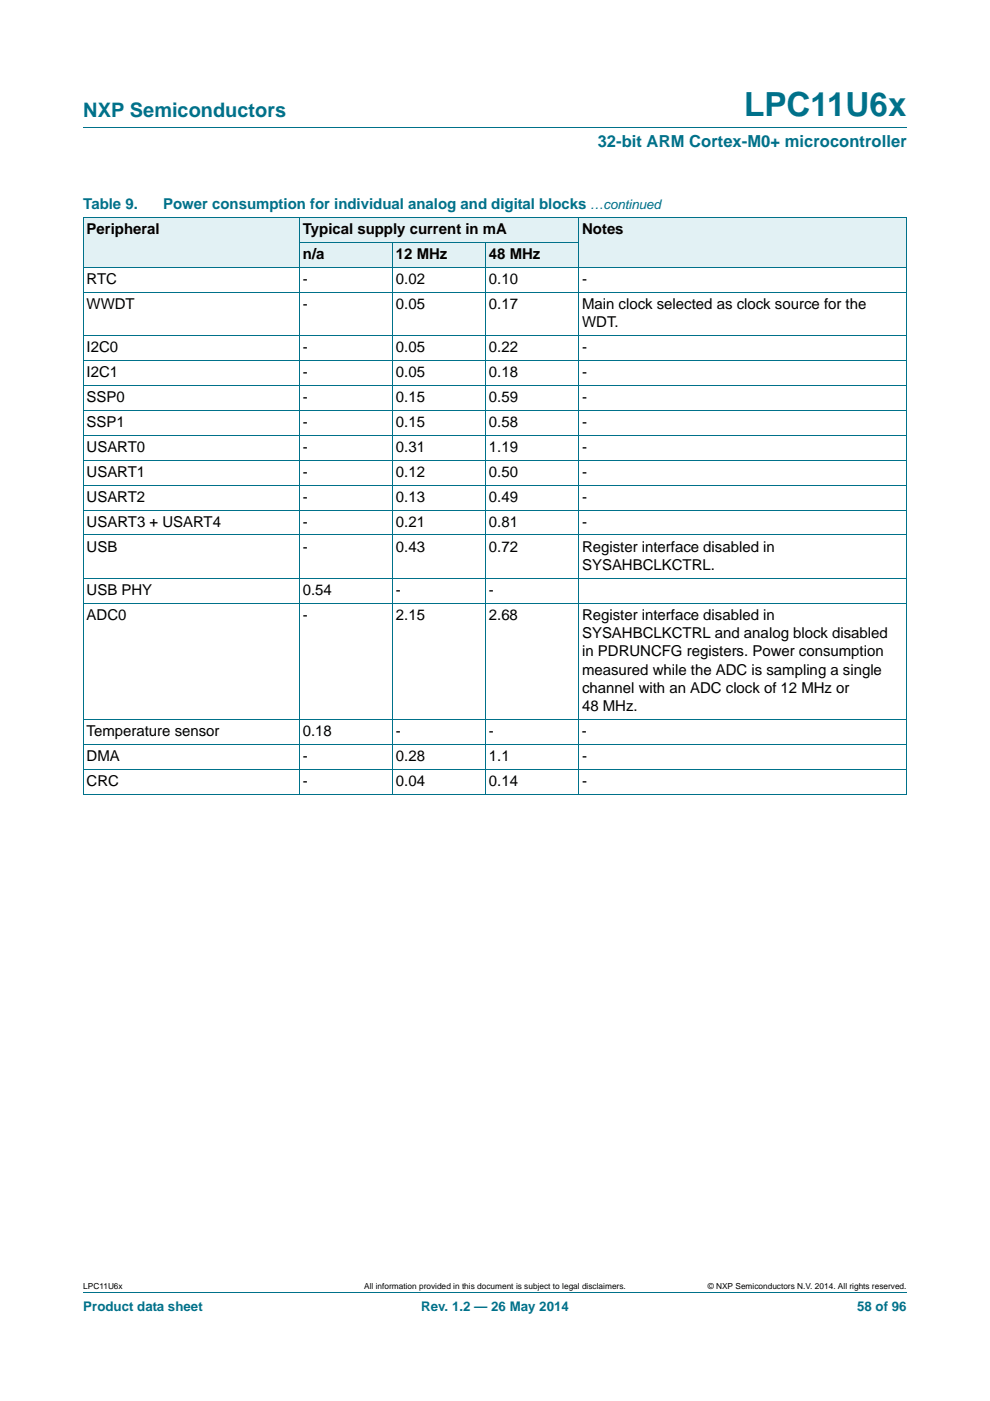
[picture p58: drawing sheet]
<svg xmlns="http://www.w3.org/2000/svg" width="210mm" height="297mm" viewBox="0 0 210 297" stroke-linecap="round" stroke-linejoin="round" font-family="sans-serif">
<defs><g id="words">
<text font-size="7" fill="#00718a" x="157.8" y="24.6">LPC11U6x</text>
<text font-size="4.2" fill="#00718a" x="17.7" y="24.9">NXP Semiconductors</text>
<text font-size="3.5" fill="#00718a" x="126.8" y="31.1">32-bit ARM Cortex-M0+ microcontroller</text>
<g font-size="3.2" fill="#00718a">
<text x="17.7" y="44.3">Table 9.</text>
<text x="34.6" y="44.3">Power consumption for individual analog and digital blocks</text>
</g>
<g font-size="3.2">
<text x="18.4" y="49.6">Peripheral</text>
<text x="64.2" y="49.6">Typical supply current in mA</text>
<text x="123.5" y="49.6">Notes</text>
<text x="64.2" y="54.8">n/a</text>
<text x="84" y="54.8">12 MHz</text>
<text x="103.7" y="54.8">48 MHz</text>
<text x="18.4" y="60.1">RTC</text>
<text x="18.4" y="65.4">WWDT</text>
<text x="64.2" y="60.1">-</text>
<text x="64.2" y="65.4">-</text>
<text x="84" y="60.1">0.02</text>
<text x="84" y="65.4">0.05</text>
<text x="103.7" y="60.1">0.10</text>
<text x="103.7" y="65.4">0.17</text>
<text x="123.5" y="60.1">-</text>
<text x="123.5" y="65.4">Main clock selected as clock source for the</text>
<text x="123.5" y="69.3">WDT.</text>
<text x="18.4" y="74.6">I2C0</text>
<text x="64.2" y="74.6">-</text>
<text x="84" y="74.6">0.05</text>
<text x="103.7" y="74.6">0.22</text>
<text x="123.5" y="74.6">-</text>
<text x="18.4" y="79.9">I2C1</text>
<text x="64.2" y="79.9">-</text>
<text x="84" y="79.9">0.05</text>
<text x="103.7" y="79.9">0.18</text>
<text x="123.5" y="79.9">-</text>
<text x="18.4" y="85.2">SSP0</text>
<text x="64.2" y="85.2">-</text>
<text x="84" y="85.2">0.15</text>
<text x="103.7" y="85.2">0.59</text>
<text x="123.5" y="85.2">-</text>
<text x="18.4" y="90.5">SSP1</text>
<text x="18.4" y="95.8">USART0</text>
<text x="64.2" y="95.8">-</text>
<text x="64.2" y="90.5">-</text>
<text x="84" y="95.8">0.31</text>
<text x="84" y="90.5">0.15</text>
<text x="103.7" y="95.8">1.19</text>
<text x="103.7" y="90.5">0.58</text>
<text x="123.5" y="90.5">-</text>
<text x="123.5" y="95.8">-</text>
<text x="18.4" y="101.1">USART1</text>
<text x="64.2" y="101.1">-</text>
<text x="84" y="101.1">0.12</text>
<text x="103.7" y="101.1">0.50</text>
<text x="123.5" y="101.1">-</text>
<text x="18.4" y="106.4">USART2</text>
<text x="64.2" y="106.4">-</text>
<text x="84" y="106.4">0.13</text>
<text x="103.7" y="106.4">0.49</text>
<text x="123.5" y="106.4">-</text>
<text x="18.4" y="111.7">USART3 + USART4</text>
<text x="64.2" y="111.7">-</text>
<text x="84" y="111.7">0.21</text>
<text x="103.7" y="111.7">0.81</text>
<text x="123.5" y="111.7">-</text>
<text x="18.4" y="117">USB</text>
<text x="64.2" y="117">-</text>
<text x="84" y="117">0.43</text>
<text x="103.7" y="117">0.72</text>
<text x="123.5" y="117">Register interface disabled in</text>
<text x="123.5" y="120.8">SYSAHBCLKCTRL.</text>
<text x="18.4" y="126.1">USB PHY</text>
<text x="18.4" y="131.4">ADC0</text>
<text x="64.2" y="131.4">-</text>
<text x="64.2" y="126.1">0.54</text>
<text x="84" y="131.4">2.15</text>
<text x="84" y="126.1">-</text>
<text x="103.7" y="131.4">2.68</text>
<text x="103.7" y="126.1">-</text>
<text x="123.4" y="131.4">Register interface disabled in</text>
<text x="123.5" y="135.3">SYSAHBCLKCTRL and analog block disabled</text>
<text x="123.5" y="139.2">in PDRUNCFG registers. Power consumption</text>
<text x="123.5" y="143.1">measured while the ADC is sampling a single</text>
<text x="123.5" y="146.9">channel with an ADC clock of 12 MHz or</text>
<text x="123.5" y="150.8">48 MHz.</text>
<text x="18.4" y="156.1">Temperature sensor</text>
<text x="18.4" y="161.4">DMA</text>
<text x="64.2" y="156.1">0.18</text>
<text x="64.2" y="161.4">-</text>
<text x="84" y="156.1">-</text>
<text x="84" y="161.4">0.28</text>
<text x="103.7" y="156.1">-</text>
<text x="103.7" y="161.4">1.1</text>
<text x="123.4" y="156.1">-</text>
<text x="123.5" y="161.4">-</text>
<text x="18.4" y="166.7">CRC</text>
<text x="64.2" y="166.7">-</text>
<text x="84" y="166.7">0.04</text>
<text x="103.7" y="166.7">0.14</text>
<text x="123.5" y="166.7">-</text>
</g>
<g font-size="2.8" fill="#00718a">
<text x="125.2" y="44.3">…continued</text>
<text x="17.7" y="277.9">Product data sheet</text>
<text x="89.3" y="277.9">Rev. 1.2 — 26 May 2014</text>
<text x="181.8" y="277.9">58 of 96</text>
</g>
<g font-size="1.8">
<text x="17.7" y="273.3">LPC11U6x</text>
<text x="77.2" y="273.3">All information provided in this document is subject to legal disclaimers.</text>
<text x="150.1" y="273.3">© NXP Semiconductors N.V. 2014. All rights reserved.</text>
</g>
</g></defs>
<path d="M17.7 27h174.6M17.7 273.9h174.6" fill="none" stroke="#00718a" stroke-width=".21"/>
<g fill="#e2f1f4">
<path d="M17.7 46h45.8v10.6h-45.8z"/>
<path d="M63.5 46h59.3v5.3h-59.3z"/>
<path d="M122.8 46h69.4v10.6h-69.4z"/>
<path d="M63.5 51.3h19.8v5.3h-19.8z"/>
<path d="M83.3 51.3h19.7v5.3h-19.7z"/>
<path d="M103 51.3h19.8v5.3h-19.8z"/>
</g>
<g fill="none" stroke="#00718a" stroke-width=".21">
<path d="M17.6 46h174.6M17.6 56.6h174.6M17.7 46.1v122.3M63.5 51.3h59.3M63.6 46v122.5M83.3 51.3v117.2M103 51.3v117.2M122.8 46v122.5M192.2 46.1v122.3M17.6 61.9h174.6M17.6 71.1h174.6M17.6 76.4h174.6"/>
<path d="M17.6 81.7h174.6M17.6 87h174.6M17.6 92.3h174.6M17.6 97.5h174.6M17.6 102.8h174.6M17.6 108.1h174.6M17.6 113.4h174.6M17.6 122.6h174.6M17.6 127.9h174.6M17.6 152.6h174.6M17.6 157.9h174.6M17.6 163.2h174.6"/>
<path d="M17.6 168.5h174.6"/>
</g>
<use href="#words"/>
</svg>
